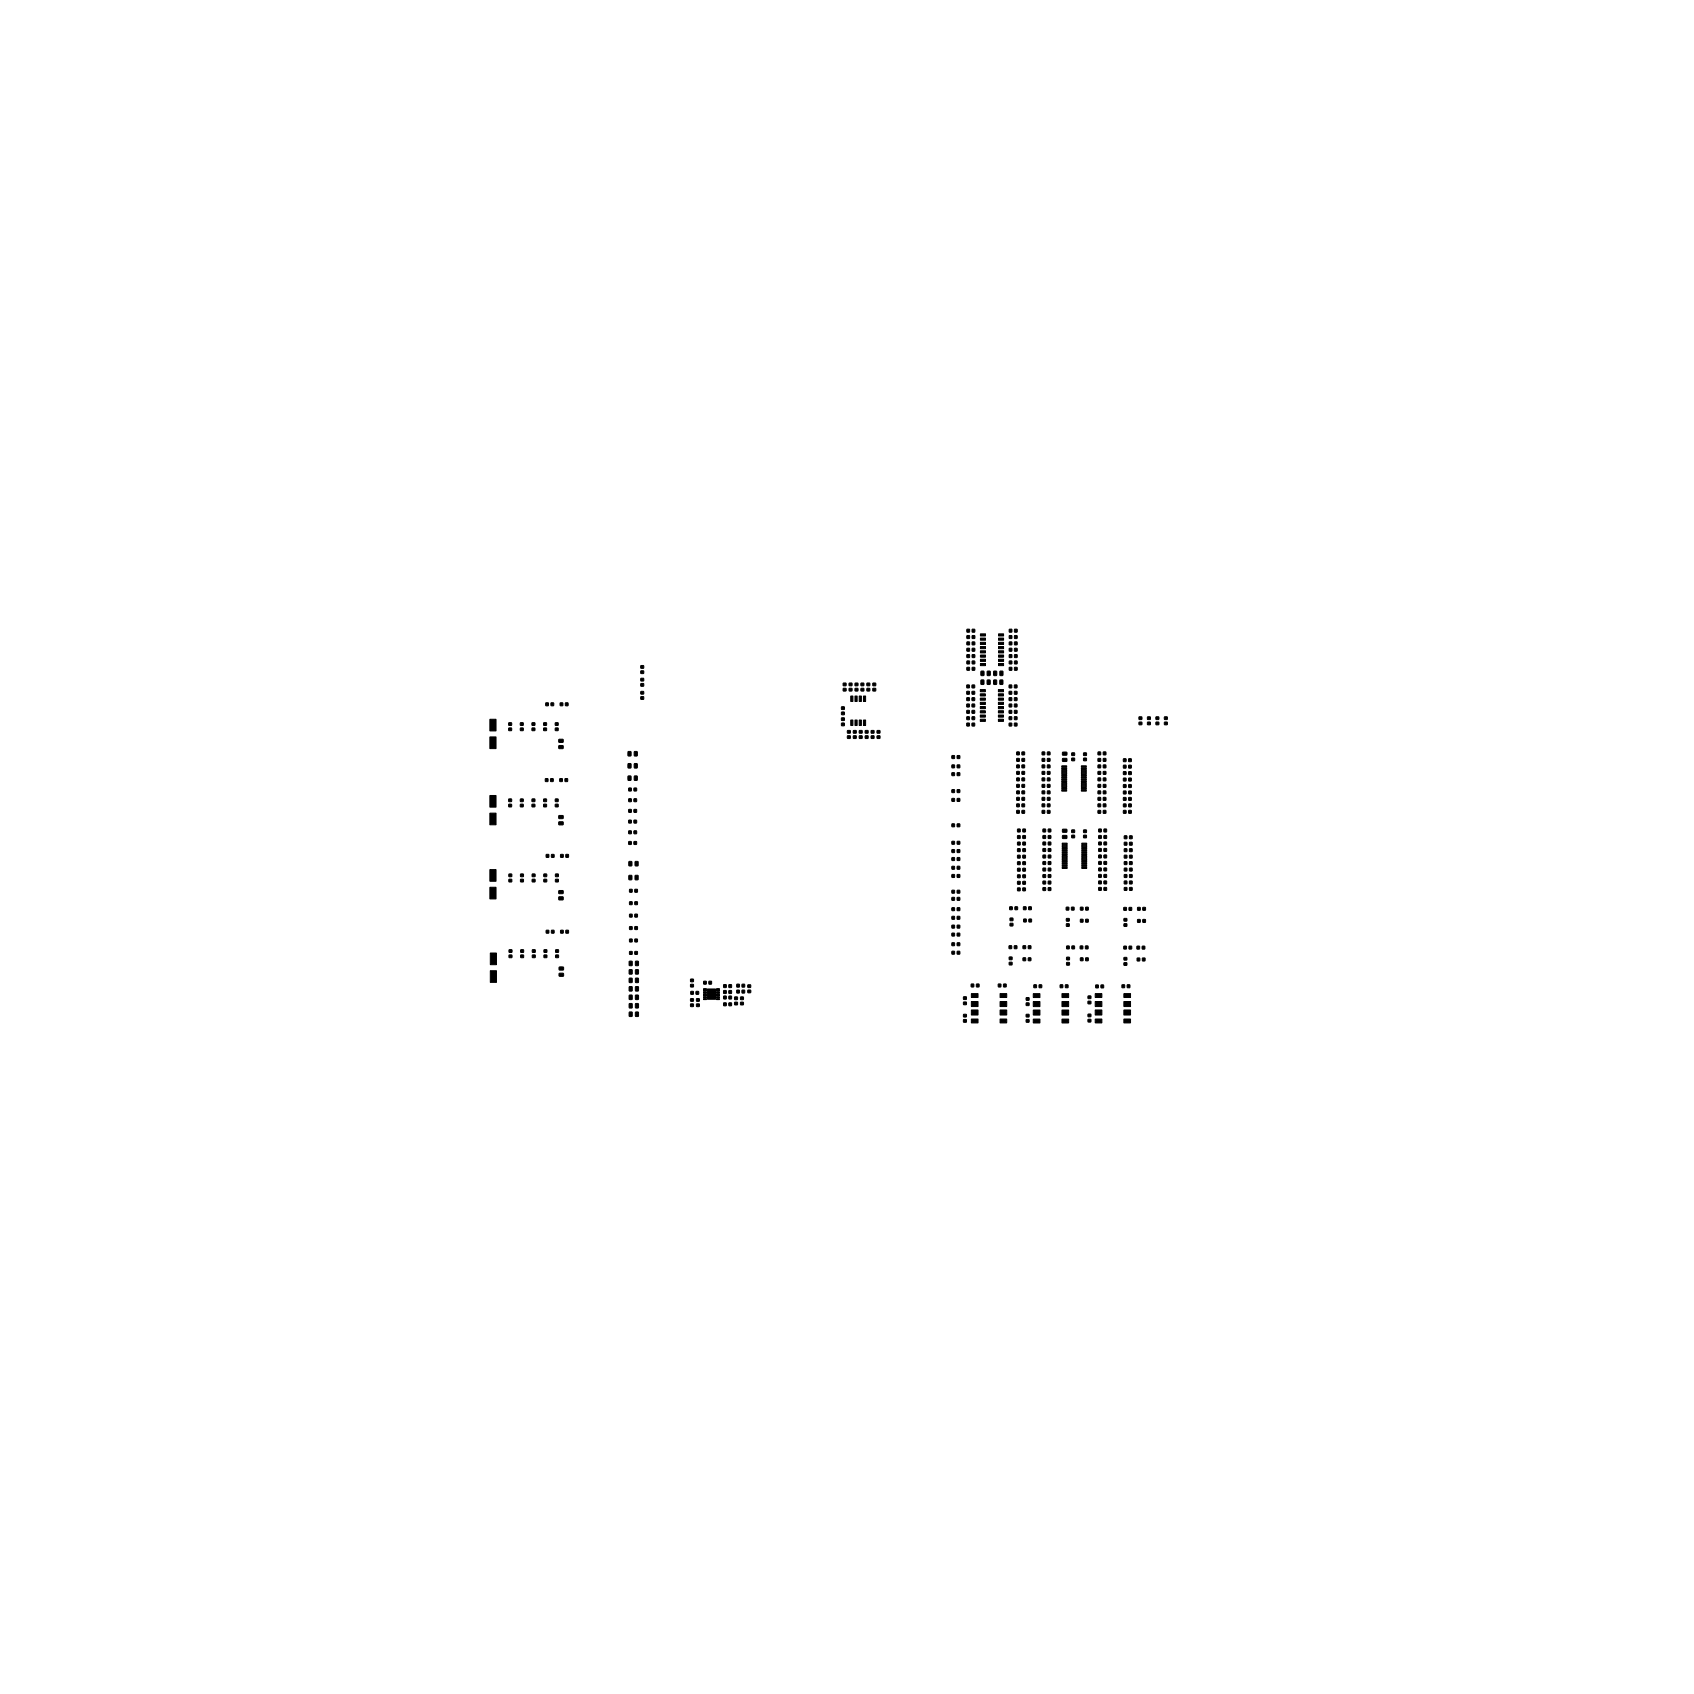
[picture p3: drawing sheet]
<svg xmlns="http://www.w3.org/2000/svg" width="508mm" height="508mm" viewBox="0 0 508 508" stroke-linecap="round" stroke-linejoin="round" font-family="sans-serif">
<g fill="#000" stroke="#000" stroke-width=".3">
<path d="M192.2 199.6h.8v.8h-.8zM290 188.7h.7v.8h-.7zM290 190.6h.7v.8h-.7zM290 192.5h.7v.9l-.7-.1zM290 194.4h.7v.9l-.7-.1zM290 196.3h.7v.9l-.7-.1zM290 198.2h.7v.9h-.7zM291.5 188.7h.8v.8h-.8zM291.5 190.6h.8v.8h-.8zM291.5 192.5h.8v.9l-.8-.1zM291.5 194.4h.8v.9l-.8-.1zM291.5 196.3h.8v.9l-.8-.1z"/>
<path d="M291.5 198.2h.8v.9h-.8zM294 199h1.5v.6h-1.5zM294 197.7h1.5v.6h-1.5zM294 196.4h1.5v.7h-1.5zM294 195.2h1.5v.6h-1.5zM294 193.9h1.5v.6h-1.5zM294 192.6h1.5v.7h-1.5zM294 191.3h1.5v.7h-1.5zM294 190.1h1.5v.6h-1.5zM299.4 190.1h1.6v.6h-1.6zM299.4 191.3h1.6v.7h-1.6zM299.4 192.6h1.6v.7h-1.6z"/>
<path d="M299.4 193.9h1.6v.6h-1.6zM299.4 195.2h1.6v.6h-1.6zM299.4 196.4h1.6v.7h-1.6zM299.4 197.7h1.6v.6h-1.6zM299.4 199h1.6v.6h-1.6zM302.7 188.7h.7v.8h-.7zM302.7 190.6h.7v.8h-.7zM302.7 192.5h.7v.9l-.7-.1zM302.7 194.4h.7v.9l-.7-.1zM302.7 196.3h.7v.9l-.7-.1zM302.7 198.2h.7v.9h-.7zM304.2 188.7h.8v.8h-.8z"/>
<path d="M304.2 190.6h.8v.8h-.8zM304.2 192.5h.8v.9l-.8-.1zM304.2 194.4h.8v.9l-.8-.1zM304.2 196.3h.8v.9l-.8-.1zM304.2 198.2h.8v.9h-.8zM146.9 215.7h1.9v3.5h-1.9zM152.6 216.8l.8-.1v.8h-.8zM152.6 218.3h.8v.8h-.8zM156.1 216.8l.8-.1v.8h-.8zM156.1 218.3h.8v.8h-.8zM159.6 216.8l.8-.1v.8h-.8zM159.6 218.3h.8v.8h-.8z"/>
<path d="M163.1 216.8l.8-.1v.8h-.8zM163.1 218.3h.8v.8h-.8zM163.7 210.8h.7v.8h-.7zM165.3 210.8h.7v.8h-.8zM166.5 216.8l.8-.1 .1 .8h-.8zM166.5 218.3h.8l.1 .8h-.8zM168 210.8h.8l-.1 .8h-.7zM169.6 210.8h.7v.8h-.7zM192.2 201.2h.8v.7l-.8 .1zM192.2 208.9h.8v.8h-.8zM192.2 207.4h.8v.7h-.8zM192.2 203.4h.8v.8h-.8z"/>
<path d="M192.2 205h.8v.7l-.8 .1zM252.4 213.6l.8-.1v.8h-.8zM252.4 212h.8v.7h-.8zM252.4 215.3h.8v.7h-.8zM252.4 216.9l.8-.1v.8h-.8zM252.9 204.9h.8v.7h-.8zM252.9 206.4h.8v.8h-.8zM254.1 219.1h.9v.7h-.9zM254.7 204.9h.8v.7h-.8zM254.7 206.4h.8v.8h-.8zM255.1 215.9h.7v1.7h-.7zM255.1 208.7h.7v1.7h-.7z"/>
<path d="M255.9 219.1h.8l.1 .7h-.9zM256.4 215.9h.6v1.7h-.6zM256.4 208.7h.6v1.7h-.6zM256.4 204.9h.8l.1 .7h-.9zM256.4 206.4h.8l.1 .8h-.9zM257.7 215.9h.6v1.7h-.6zM257.7 208.7h.6v1.7h-.6zM257.7 219.1h.8v.7h-.8zM258.2 206.4h.8v.8h-.8zM258.2 204.9h.8v.7h-.8zM258.9 215.9h.7v1.7h-.7zM258.9 208.7h.7v1.7h-.7z"/>
<path d="M259.5 219.1h.8v.7h-.8zM260 206.4h.8v.8h-.8zM260 204.9h.8v.7h-.8zM261.3 219.1h.8v.7h-.8zM261.8 206.4h.8v.8h-.8zM261.8 204.9h.8v.7h-.8zM263 219.1h.8l.1 .7h-.9zM289.9 205.5h.8v.8h-.8zM289.9 207.3l.8 .1v.8h-.8zM289.9 209.2l.8 .1v.8h-.8zM289.9 211.2h.8v.8h-.8zM289.9 213.1h.8v.8h-.8z"/>
<path d="M289.9 215h.8v.8h-.8zM289.9 216.9h.8v.8h-.8zM290 200.1h.7v.9h-.7zM291.5 205.5h.8v.8h-.8zM291.5 207.4h.8v.8h-.8zM291.5 209.3h.8v.8h-.8zM291.5 211.2h.8v.8h-.8zM291.5 213.1h.8v.8h-.8zM291.5 215h.8v.8h-.8zM291.5 216.9h.8v.8h-.8zM291.5 200.1h.8v.9h-.8zM294 206.8h1.5v.6h-1.5z"/>
<path d="M294 208.1h1.5v.6h-1.5zM294 209.3h1.5v.7h-1.5zM294 210.6h1.5v.7h-1.5zM294 211.9h1.5v.6h-1.5zM294 213.1h1.5v.7h-1.5zM294 214.4h1.5v.7h-1.5zM294 215.7h1.5v.6h-1.5zM294.2 203.9l.9 .1-.1 1.2h-.9zM294.2 201.3l.9 .1-.1 1.2-.8-.1zM296.1 203.9l.8 .1-.1 1.2h-.8zM296.1 201.3l.9 .1-.1 1.2-.9-.1zM298 203.9l.9 .1-.1 1.2h-.8z"/>
<path d="M298 201.3l.9 .1-.1 1.2-.8-.1zM299.4 215.7h1.5v.6h-1.5zM299.4 214.4h1.5v.7h-1.5zM299.4 213.1h1.5v.7h-1.5zM299.4 211.9h1.5v.6h-1.5zM299.4 210.6h1.5v.7h-1.5zM299.4 209.3h1.5v.7h-1.5zM299.4 208.1h1.5v.6h-1.5zM299.4 206.8h1.5v.6h-1.5zM299.9 203.9l.9 .1-.2 1.2h-.8zM299.9 201.3l.9 .1-.1 1.2-.8-.1zM302.6 205.5h.8v.8h-.8z"/>
<path d="M302.6 207.4h.8v.8h-.8zM302.6 209.3h.8v.8h-.8zM302.6 211.2h.8v.8h-.8zM302.6 213.1h.8v.8h-.8zM302.6 215h.8v.8h-.8zM302.6 216.9h.8v.8h-.8zM302.7 200.1h.7v.9h-.7zM304.2 205.5h.8v.8h-.8zM304.2 207.3l.8 .1v.8h-.8zM304.2 209.2l.8 .1v.8h-.8zM304.2 211.2h.8v.8h-.8zM304.2 213.1h.8v.8h-.8z"/>
<path d="M304.2 215h.8v.8h-.8zM304.2 216.9h.8v.8h-.8zM304.2 200.1h.8v.9h-.8zM341.6 215h.8v.7l-.8 .1zM341.6 216.6h.8v.7h-.8zM344.1 215h.8v.7l-.8 .1zM344.1 216.6h.8v.7h-.8zM346.7 215h.8v.7l-.8 .1zM346.7 216.6h.8v.7h-.8zM349.2 215h.8v.7l-.8 .1zM349.2 216.6h.8v.7h-.8zM146.9 221h1.9v3.5h-1.9z"/>
<path d="M152.6 239.6h.8v.8h-.8zM156.1 239.6h.8v.8h-.8zM159.6 239.6h.8v.8h-.8zM163.1 239.6h.8v.8h-.8zM163.6 233.5h.7v.8h-.8zM165.1 233.5h.8v.8h-.8zM166.5 239.6h.8l.1 .8h-.8zM167.9 233.5h.7v.8h-.7zM167.6 223.6h1.2l.1 .8-1.2 .1zM167.6 221.7h1.2l.1 .8-1.2 .1zM169.5 233.5h.7v.8h-.8zM188.4 232.7l.8 .1-.1 1.2-.8-.1z"/>
<path d="M188.4 229l.8 .1-.1 1.2-.8-.1zM188.4 225.4l.8 .1-.1 1.2-.8-.1zM188.6 239.6h.7v.8h-.7zM188.6 236.3h.7v.9h-.8zM190.1 239.6h.8v.8h-.8zM190.1 236.3h.8v.9h-.8zM190.2 232.7l.9 .1-.1 1.2-.8-.1zM190.2 229l.9 .1-.1 1.2-.8-.1zM190.2 225.4l.9 .1-.1 1.2-.8-.1zM254.1 220.7h.9v.7h-.9zM255.9 220.7h.8l.1 .7h-.9zM257.7 220.7h.8v.7h-.8z"/>
<path d="M259.5 220.7h.8v.7h-.8zM261.3 220.7h.8v.7h-.8zM263 220.7h.8l.1 .7h-.9zM285.5 239.5h.7v.8h-.7zM285.5 231.7l.7 .1v.8h-.7zM285.5 236.8h.7v.8h-.7zM285.5 229.4h.7v.8h-.7zM285.5 226.6h.7v.8h-.7zM287.1 239.5h.7v.8h-.8zM287 231.8h.8v.8h-.8zM287 236.8h.8v.8h-.8zM287 229.4h.8v.8h-.7z"/>
<path d="M287 226.6h.8v.8h-.7zM304.9 229.4h.8l-.1 .9-.7-.1zM304.9 231.4h.8v.8h-.8zM304.9 233.3h.8l-.1 .8h-.7zM304.9 235.3h.8l-.1 .8h-.7zM304.9 237.2h.8v.8h-.8zM304.9 239.2h.8l-.1 .8h-.7zM304.9 227.5h.8l-.1 .8h-.7zM304.9 225.5h.8v.8h-.8zM306.5 229.4h.7v.9l-.7-.1zM306.5 231.4h.7v.8h-.7zM306.5 233.3h.7v.8h-.7z"/>
<path d="M306.5 235.3h.7v.8h-.7zM306.5 237.2h.7v.8h-.7zM306.5 239.2h.7v.8h-.7zM306.5 227.5h.7v.8h-.7zM306.5 225.5h.7v.8h-.7zM312.5 239.2h.8v.8h-.8zM312.5 237.2h.8v.8h-.8zM312.5 235.3h.8v.8h-.8zM312.5 233.3h.8v.8h-.8zM312.5 231.4h.8v.8h-.8zM312.5 229.4h.8v.9l-.8-.1zM312.5 227.5h.8v.8h-.8z"/>
<path d="M312.5 225.5h.8v.8h-.8zM314.1 239.2h.8l-.1 .8h-.7zM314.1 237.2h.8v.8h-.8zM314.1 235.3h.8l-.1 .8h-.7zM314.1 233.3h.8l-.1 .8h-.7zM314.1 231.4h.8v.8h-.8zM314.1 229.4h.8l-.1 .9-.7-.1zM314.1 227.5h.8l-.1 .8h-.7zM314.1 225.5h.8v.8h-.8zM318.6 225.6h1.2l.1 .8-1.2 .1zM318.6 227.5l1.2-.1 .1 .8-1.2 .1zM318.4 236.8h1.5v.5h-1.5z"/>
<path d="M318.4 236.2h1.5v.4h-1.5zM318.4 235.5h1.5v.5h-1.5zM318.4 234.9h1.5v.4h-1.5zM318.4 234.2h1.5v.5h-1.5zM318.4 233.6h1.5v.4h-1.5zM318.4 232.9h1.5v.4h-1.5zM318.4 232.2h1.5v.5h-1.5zM318.4 231.6h1.5v.5h-1.5zM318.4 231h1.5v.4h-1.5zM318.4 230.3h1.5v.5h-1.5zM318.4 229.7h1.5v.4h-1.5zM321.4 227.3h.8v.8h-.8z"/>
<path d="M321.4 225.8h.8v.7l-.8 .1zM325 225.8h.8v.7l-.8 .1zM325 227.4l.8-.1v.8h-.8zM324.3 229.7h1.5v.4h-1.5zM324.3 230.3h1.5v.5h-1.5zM324.3 231h1.5v.4h-1.5zM324.3 231.6h1.5v.5h-1.5zM324.3 232.2h1.5v.5h-1.5zM324.3 232.9h1.5v.4h-1.5zM324.3 233.6h1.5v.4h-1.5zM324.3 234.2h1.5v.5h-1.5zM324.3 234.9h1.5v.4h-1.5z"/>
<path d="M324.3 235.5h1.5v.5h-1.5zM324.3 236.2h1.5v.4h-1.5zM324.3 236.8h1.5v.5h-1.5zM329.3 227.5h.8l-.1 .8h-.7zM329.3 225.5h.8l-.1 .8h-.7zM329.3 239.2h.8l-.1 .8h-.7zM329.3 237.2h.8l-.1 .8h-.7zM329.3 235.3h.8l-.1 .8h-.7zM329.3 233.3h.8l-.1 .8h-.7zM329.3 231.4h.8l-.1 .8h-.7zM329.3 229.4h.8l-.1 .9-.7-.1zM330.9 227.5h.7v.8h-.7z"/>
<path d="M330.9 225.5h.7v.8h-.7zM330.9 239.2h.7v.8h-.7zM330.9 237.2h.7v.8h-.7zM330.9 235.3h.7v.8h-.7zM330.9 233.3h.7v.8h-.7zM330.9 231.4h.7v.8h-.7zM330.9 229.4h.7v.9l-.7-.1zM336.9 239.2h.8l-.1 .8h-.7zM336.9 237.2l.8 .1-.1 .8-.7-.1zM336.9 235.3h.8v.8h-.8zM336.9 233.4h.8l-.1 .8h-.7zM336.9 231.4h.8v.8h-.8z"/>
<path d="M336.9 229.5h.8l-.1 .8h-.7zM336.9 227.6h.8v.8h-.8zM338.5 239.2h.7v.8h-.7zM338.5 237.3h.8l-.1 .8-.7-.1zM338.5 235.3h.8l-.1 .8h-.7zM338.5 233.4h.8l-.1 .8h-.7zM338.5 231.4h.8l-.1 .8h-.7zM338.5 229.5h.8l-.1 .8h-.7zM338.5 227.6h.8l-.1 .8h-.7zM146.9 238.6h1.9v3.5h-1.9zM146.9 243.9h1.9v3.5h-1.9zM152.6 241.2h.8v.7l-.8 .1z"/>
<path d="M156.1 241.2h.8v.7l-.8 .1zM159.6 241.2h.8v.7l-.8 .1zM163.1 241.2h.8v.7l-.8 .1zM163.8 256.3h.8l-.1 .8h-.7zM165.4 256.3h.7v.8h-.7zM166.5 241.2h.8l.1 .7-.8 .1zM167.6 246.5h1.2l.1 .8-1.2 .1zM167.6 244.6h1.2l.1 .8-1.2 .1zM168.1 256.3h.8v.8h-.8zM169.7 256.3h.8l-.1 .8h-.7zM188.6 252.4h.7v.8h-.8zM188.6 249.2h.7v.8h-.8z"/>
<path d="M188.6 246h.7v.8h-.8zM188.6 242.8h.7v.8h-.7zM188.6 258.4h.9l-.1 1.3-.8-.1zM190.1 252.4h.8v.8h-.8zM190.1 249.2h.8v.8h-.8zM190.1 246h.8v.8h-.8zM190.1 242.8h.8v.8h-.8zM190.5 258.4h.9l-.1 1.3-.8-.1zM285.5 252.3h.7v.8h-.7zM285.5 247.1h.7v.8h-.7zM285.5 259.8h.7v.8h-.7zM285.5 257.2h.7v.8h-.7z"/>
<path d="M285.5 254.8h.7v.8h-.7zM287 252.3h.8v.8h-.8zM287.1 247.1h.7v.8h-.8zM287.1 259.8h.7v.8h-.8zM287.1 257.2h.7v.8h-.8zM287.1 254.8h.7v.8h-.8zM304.9 241.1h.8l-.1 .8h-.7zM304.9 243.1h.8v.8h-.8zM305.1 252.6h.8v.8h-.8zM305.2 254.5h.7v.9l-.8-.1zM305.2 256.5h.7v.8h-.8zM305.2 258.4l.7 .1v.8l-.8-.1z"/>
<path d="M305.2 250.6h.7v.8h-.8zM305.1 248.7h.8v.8l-.8-.1zM306.5 241.1h.7v.8h-.7zM306.5 243.1h.7v.8h-.7zM306.7 252.6h.8v.8h-.8zM306.7 254.5h.8v.9l-.8-.1zM306.7 256.5h.8v.8h-.8zM306.7 258.4l.8 .1v.8l-.8-.1zM306.7 250.6h.8v.8h-.8zM306.7 248.7h.8v.8l-.8-.1zM312.5 243.1h.8v.8h-.8zM312.5 241.1h.8v.8h-.8z"/>
<path d="M312.8 258.4h.7v.8h-.7zM312.8 256.4l.7 .1v.8l-.7-.1zM312.8 254.5h.7v.8h-.7zM312.8 252.6h.7v.8l-.7-.1zM312.8 250.6h.7v.8h-.7zM312.8 248.7h.7v.8l-.7-.1zM314.1 243.1h.8v.8h-.8zM314.1 241.1h.8l-.1 .8h-.7zM314.4 258.4h.7v.8h-.8zM314.4 256.4l.7 .1v.8l-.8-.1zM314.4 254.5h.7v.8h-.8zM314.4 252.5l.7 .1v.8l-.8-.1z"/>
<path d="M314.3 250.6h.8v.8h-.8zM314.3 248.7h.8v.8l-.8-.1zM318.6 248.7h1.2l.1 .8-1.2 .1zM318.6 250.6l1.2-.1 .1 .9-1.2 .1zM318.5 259.3h1.5v.5h-1.5zM318.5 258.7h1.5v.4h-1.5zM318.5 258h1.5v.5h-1.5zM318.5 257.4h1.5v.4h-1.5zM318.5 256.7h1.5v.5h-1.5zM318.5 256.1h1.5v.4h-1.5zM318.5 255.4h1.5v.5h-1.5zM318.5 254.8h1.5v.4h-1.5z"/>
<path d="M318.5 254.1h1.5v.5h-1.5zM318.5 253.5h1.5v.4h-1.5zM318.5 252.8h1.5v.5h-1.5zM321.4 248.9h.8v.7l-.8 .1zM321.4 250.5h.8v.7h-.8zM325 248.9h.8v.7l-.8 .1zM325 250.5h.8v.7h-.8zM324.4 252.8h1.5v.5h-1.5zM324.4 253.5h1.5v.4h-1.5zM324.4 254.1h1.5v.5h-1.5zM324.4 254.8h1.5v.4h-1.5zM324.4 255.4h1.5v.5h-1.5z"/>
<path d="M324.4 256.1h1.5v.4h-1.5zM324.4 256.7h1.5v.5h-1.5zM324.4 257.4h1.5v.4h-1.5zM324.4 258h1.5v.5h-1.5zM324.4 258.7h1.5v.4h-1.5zM324.4 259.3h1.5v.5h-1.5zM329.3 243.1h.8l-.1 .8h-.7zM329.3 241.1h.8l-.1 .8h-.7zM329.5 250.6h.8l-.1 .8h-.7zM329.5 248.7h.8l-.1 .8-.7-.1zM329.5 258.4h.8l-.1 .8h-.7zM329.5 256.4h.8l-.1 .9-.7-.1z"/>
<path d="M329.5 254.5h.8l-.1 .8h-.7zM329.5 252.5h.8l-.1 .9-.7-.1zM330.9 243l.7 .1v.8h-.7zM330.9 241.1h.7v.8h-.7zM331.1 250.6h.7v.8h-.7zM331.1 248.7h.7v.8l-.7-.1zM331.1 258.4h.7v.8h-.7zM331.1 256.4h.7v.9l-.7-.1zM331.1 254.5h.7v.8h-.7zM331.1 252.5h.7v.9l-.7-.1zM336.9 243.1h.8v.8h-.8zM336.9 241.1h.8l-.1 .8h-.7z"/>
<path d="M337.2 258.4h.7v.9l-.7-.1zM337.2 256.5h.7v.8h-.7zM337.2 254.5l.7 .1v.8l-.7-.1zM337.2 252.6h.7v.8h-.7zM337.2 250.7h.7v.8h-.7zM338.5 243.1h.8l-.1 .8h-.7zM338.5 241.1h.8l-.1 .8h-.7zM338.7 258.4h.8v.9l-.8-.1zM338.7 256.5h.8v.8h-.8zM338.7 254.5l.8 .1v.8l-.8-.1zM338.7 252.6h.8v.8h-.8zM338.7 250.7h.8v.8h-.8z"/>
<path d="M146.9 260.8h1.9v3.5h-1.9zM146.9 266.1h1.9v3.5h-1.9zM152.6 262.1h.8l.1 .8h-.9zM152.6 263.7h.8l.1 .7-.9 .1zM156.1 262.1h.8l.1 .8h-.9zM156.1 263.7h.8l.1 .7-.9 .1zM159.6 262.1h.8v.8h-.8zM159.6 263.7h.8v.7l-.8 .1zM163.1 262.1h.8v.8h-.8zM163.1 263.7h.8v.7l-.8 .1zM163.8 279h.8l-.1 .8h-.7zM165.4 279h.7v.8h-.7z"/>
<path d="M166.6 262.1h.8v.8h-.8zM166.6 263.7h.8v.7l-.8 .1zM167.6 269h1.2l.1 .8h-1.3zM167.6 267.1h1.2l.1 .8-1.3 .1zM168.1 279h.8v.8h-.8zM169.7 279h.8l-.1 .8h-.7zM188.6 262.5l.9 .1-.1 1.2h-.8zM188.8 277.9h.8l-.1 .8h-.7zM188.8 274.2h.8l-.1 .8h-.7zM188.8 270.4l.8 .1-.1 .8-.7-.1zM188.8 266.7h.8l-.1 .8h-.7zM190.4 277.9h.7v.8h-.7z"/>
<path d="M190.4 274.2h.7v.8h-.7zM190.4 270.4l.7 .1v.8h-.7zM190.4 266.7h.7v.8h-.7zM190.5 262.5l.9 .1-.1 1.2h-.8zM285.5 279.9h.7v.8h-.7zM285.5 277.5h.7v.8h-.7zM285.5 274.8h.7v.9l-.7-.1zM285.5 272.2h.7v.9l-.7-.1zM285.5 269.1l.7 .1v.8l-.7-.1zM285.5 267h.7v.8h-.7zM285.5 262.3h.7v.8h-.7zM287.1 279.9h.7v.8h-.8z"/>
<path d="M287.1 277.5h.7v.8h-.8zM287.1 274.8h.7v.9l-.8-.1zM287.1 272.2h.7v.9l-.8-.1zM287.1 269.1l.7 .1v.8l-.8-.1zM287.1 267h.7v.8h-.8zM287.1 262.3h.7v.8h-.8zM302.8 272h.8l-.1 .8h-.7zM302.9 276.9h.8l.1 .7-.9 .1zM302.9 275.3h.8l.1 .8h-.9zM304.4 272h.7v.8h-.7zM305.2 260.4h.7v.8h-.8zM305.2 262.4h.7v.8h-.8z"/>
<path d="M305.2 264.3h.7v.9l-.8-.1zM305.2 266.3h.7v.8h-.8zM306.7 260.4h.8v.8h-.8zM306.7 262.4h.8v.8h-.8zM306.7 264.3h.8v.9l-.8-.1zM306.7 266.3h.8v.8h-.8zM306.9 272h.8v.8h-.8zM307 275.6l.8 .1-.1 .8-.7-.1zM308.5 272h.8l-.1 .8h-.7zM308.6 275.6l.7 .1v.8l-.7-.1zM312.8 266.2h.7v.8h-.7zM312.8 264.2l.7 .1v.8h-.7z"/>
<path d="M312.8 262.3h.7v.8h-.7zM312.8 260.3l.7 .1v.8h-.7zM314.4 266.2h.7v.8h-.8zM314.4 264.2l.7 .1v.8h-.8zM314.4 262.3h.7v.8h-.8zM314.4 260.3l.7 .1v.8h-.8zM318.5 260h1.5v.4h-1.5zM319.8 272.1h.7v.8h-.8zM319.8 275.5l.8-.1v.8h-.8zM319.8 277h.8v.8h-.8zM321.3 272.1h.8v.8h-.8zM324 272.1h.8l-.1 .8h-.7z"/>
<path d="M324 275.7h.8l-.1 .8h-.7zM324.4 260h1.5v.4h-1.5zM325.6 272.1h.7v.8h-.7zM325.6 275.7h.7v.8h-.7zM329.5 266.2h.8l-.1 .8h-.7zM329.5 264.2h.8l-.1 .9-.7-.1zM329.5 262.3h.8l-.1 .8h-.7zM329.5 260.3h.8l-.1 .9-.7-.1zM331.1 266.2h.7v.8h-.7zM331.1 264.2h.7v.9l-.7-.1zM331.1 262.3h.7v.8h-.7zM331.1 260.3h.7v.9l-.7-.1z"/>
<path d="M337 272.1l.8 .1v.8l-.8-.1zM337.1 277h.8v.8h-.8zM337.1 275.5l.8-.1v.8h-.8zM337.2 266.2h.7v.8h-.7zM337.2 264.2h.7v.9l-.7-.1zM337.2 262.3h.7v.8h-.7zM337.2 260.4h.7v.8h-.7zM338.6 272.1l.8 .1-.1 .8-.7-.1zM338.7 266.2h.8v.8h-.8zM338.7 264.2h.8v.9l-.8-.1zM338.7 262.3h.8v.8h-.8zM338.7 260.4h.8v.8h-.8z"/>
<path d="M341.2 272.1h.7v.9l-.8-.1zM341.2 275.8h.7v.8h-.8zM342.7 272.1h.8v.9l-.8-.1zM342.7 275.8h.8v.8h-.8zM147 285.8h1.9v3.5h-1.9zM147 291.1h1.9v3.5h-1.9zM152.7 284.8h.8v.8h-.8zM152.7 286.4h.8v.7l-.8 .1zM156.2 284.8h.8v.8h-.8zM156.2 286.4h.8v.7l-.8 .1zM159.7 284.8h.8v.8h-.8zM159.7 286.4h.8v.7l-.8 .1z"/>
<path d="M163.2 284.8h.8v.8h-.8zM163.2 286.4h.8v.7l-.8 .1zM166.6 284.8h.9v.8h-.9zM166.6 286.4h.9v.7l-.8 .1zM167.7 291.9h1.2l.1 .8-1.3 .1zM167.7 290h1.2l.1 .8-1.3 .1zM188.7 290.8l.9 .1-.1 1.2-.8-.1zM188.7 295.9h.9l-.1 1.3-.8-.1zM188.7 288.3h.9l-.1 1.3-.8-.1zM188.7 293.4h.9l-.1 1.3-.8-.1zM188.7 298.4l.9 .1-.1 1.2h-.8zM188.8 285.4h.8l-.1 .8h-.7z"/>
<path d="M188.8 281.6h.8l-.1 .9-.7-.1zM190.4 285.4h.7v.8h-.7zM190.4 281.6h.7v.9l-.7-.1zM190.6 290.8l.9 .1-.1 1.2-.8-.1zM190.6 295.9h.9l-.1 1.3-.8-.1zM190.6 288.3h.9l-.1 1.3-.8-.1zM190.6 293.4h.9l-.1 1.3-.8-.1zM190.6 298.4l.9 .1-.1 1.2h-.8zM207.2 297.3h.7v.9h-.7zM207.1 293.6h.8v.8h-.8zM207.1 295.2h.8v.7l-.8 .1zM207.1 299.5h.8v.7l-.8 .1z"/>
<path d="M208.7 297.3h.8v.9l-.8-.1zM208.9 299.5h.8v.7l-.8 .1zM211 294.3h.8v.8h-.8zM211 296.5h.8v.3h-.8zM211 297h.8v.3h-.8zM211 297.5h.8v.3h-.8zM211 298h.8v.3h-.8zM211 298.5h.8v.3h-.8zM211 299h.8v.3h-.8zM211 299.5h.8v.3h-.8zM212.6 294.3h.8l-.1 .8h-.7zM212.2 296.6h2.4v3.1h-2.4z"/>
<path d="M214.9 299.5h.8v.3h-.8zM214.9 299h.8v.3h-.8zM214.9 298.5h.8v.3h-.8zM214.9 298h.8v.3h-.8zM214.9 297.5h.8v.3h-.8zM214.9 297h.8v.3h-.8zM214.9 296.5h.8v.3h-.8zM217 298.7h.8v.8h-.8zM217 297.1h.8v.8h-.8zM217 295.3h.8v.8h-.8zM218.6 298.7h.7v.8h-.7zM218.6 297.1h.7v.8h-.7z"/>
<path d="M218.6 295.3h.7v.8h-.7zM220.3 299h.8l.1 .7-.9 .1zM221 296.9h.7v.9h-.7zM221 295.2h.7v.8h-.7zM222.1 299h.8v.7l-.8 .1zM222.5 296.9h.8v.9h-.8zM222.5 295.2h.8v.8h-.8zM224.3 295.4l.8-.1v.8h-.8zM224.3 296.9h.8v.8h-.8zM285.5 285.3h.7v.8h-.7zM285.5 282.7l.7 .1v.8h-.7zM287.1 285.3h.7v.8h-.8z"/>
<path d="M287.1 282.7l.7 .1v.8h-.8zM289 298.9h.8v.8h-.8zM291.3 298h2v1.1h-2zM291.3 295.1h.7v.9l-.8-.1zM292.8 295.1h.8v.9l-.8-.1zM299.9 298h2v1.1h-2zM299.4 295.1h.7v.9l-.7-.1zM301 295.1h.7v.9l-.7-.1zM302.6 283.6l.8 .1-.1 .8-.7-.1zM302.7 287h.8v.7l-.8 .1zM302.7 288.6h.8v.7h-.8zM304.2 283.6l.7 .1v.8l-.7-.1z"/>
<path d="M306.8 283.6l.8 .1-.1 .8-.7-.1zM306.8 287.3h.8l-.1 .8h-.7zM307.8 299.2h.8v.7h-.8zM308.4 283.6l.7 .1v.8l-.7-.1zM308.4 287.3h.7v.8h-.7zM309.9 298h2v1.1h-2zM310.1 295.3l.7 .1v.8h-.8zM311.6 295.3l.8 .1v.8h-.8zM318.5 298h2v1.1h-2zM317.9 295.3l.8 .1v.8h-.8zM319.5 295.3l.8 .1-.1 .8h-.7zM319.9 283.7h.7v.8h-.7z"/>
<path d="M319.9 288.7h.8v.7h-.8zM319.9 287.1h.8v.7h-.8zM321.5 283.7h.7v.8h-.8zM323.9 283.7h.8v.8h-.8zM324 287.3h.8l-.1 .8h-.7zM325.5 283.7h.8v.8h-.8zM325.6 287.3h.7v.8h-.7zM326.3 298.7h.8v.7h-.8zM328.4 298h2v1.1h-2zM328.6 295.4h.8l-.1 .8h-.7zM330.2 295.4h.7v.8h-.7zM337 298h2v1.1h-2z"/>
<path d="M336.5 295.3l.7 .1v.8h-.7zM337 283.8h.8v.8h-.8zM337.1 287.1h.8v.8h-.8zM337.1 288.7h.8v.7l-.8 .1zM338.1 295.3l.7 .1v.8h-.8zM338.6 283.8h.8l-.1 .8h-.7zM341 283.8h.7v.8h-.8zM341 287.3h.8v.9l-.8-.1zM342.5 283.8h.8v.8h-.8zM342.6 287.3h.8l-.1 .9-.7-.1zM188.7 301h.9l-.1 1.3-.8-.1zM188.7 303.5l.9 .1-.1 1.2-.8-.1z"/>
<path d="M190.6 301h.9l-.1 1.3-.8-.1zM190.6 303.5l.9 .1-.1 1.2-.8-.1zM207.1 301.1h.8v.7h-.8zM208.9 301.1h.8v.7h-.8zM217 300.8h.8v.8h-.8zM218.6 300.8h.7v.8h-.7zM220.3 300.6h.8l.1 .7h-.9zM222.1 300.6h.8v.7h-.8zM289 300.5h.8v.7l-.8 .1zM289 304.2h.8v.7h-.8zM289 305.8h.8v.7h-.8zM291.3 300.3h2v1.6h-2z"/>
<path d="M291.3 302.9h2v1.5h-2zM291.3 305.6h2v1.2h-2zM299.9 305.6h2v1.2h-2zM299.9 302.9h2v1.5h-2zM299.9 300.3h2v1.6h-2zM307.8 300.8h.8v.7h-.8zM307.8 304.2h.8v.7h-.8zM307.8 305.8h.8v.7h-.8zM309.9 300.3h2v1.6h-2zM309.9 302.9h2v1.5h-2zM309.9 305.6h2v1.2h-2zM318.5 305.6h2v1.2h-2z"/>
<path d="M318.5 302.9h2v1.5h-2zM318.5 300.3h2v1.6h-2zM326.3 300.3l.8-.1v.8h-.8zM326.3 304.1h.8v.8h-.8zM326.3 305.7h.8v.7l-.8 .1zM328.4 300.3h2v1.6h-2zM328.4 302.9h2v1.5h-2zM328.4 305.6h2v1.2h-2zM337 305.6h2v1.2h-2zM337 302.9h2v1.5h-2zM337 300.3h2v1.6h-2z"/>
</g>
</svg>
